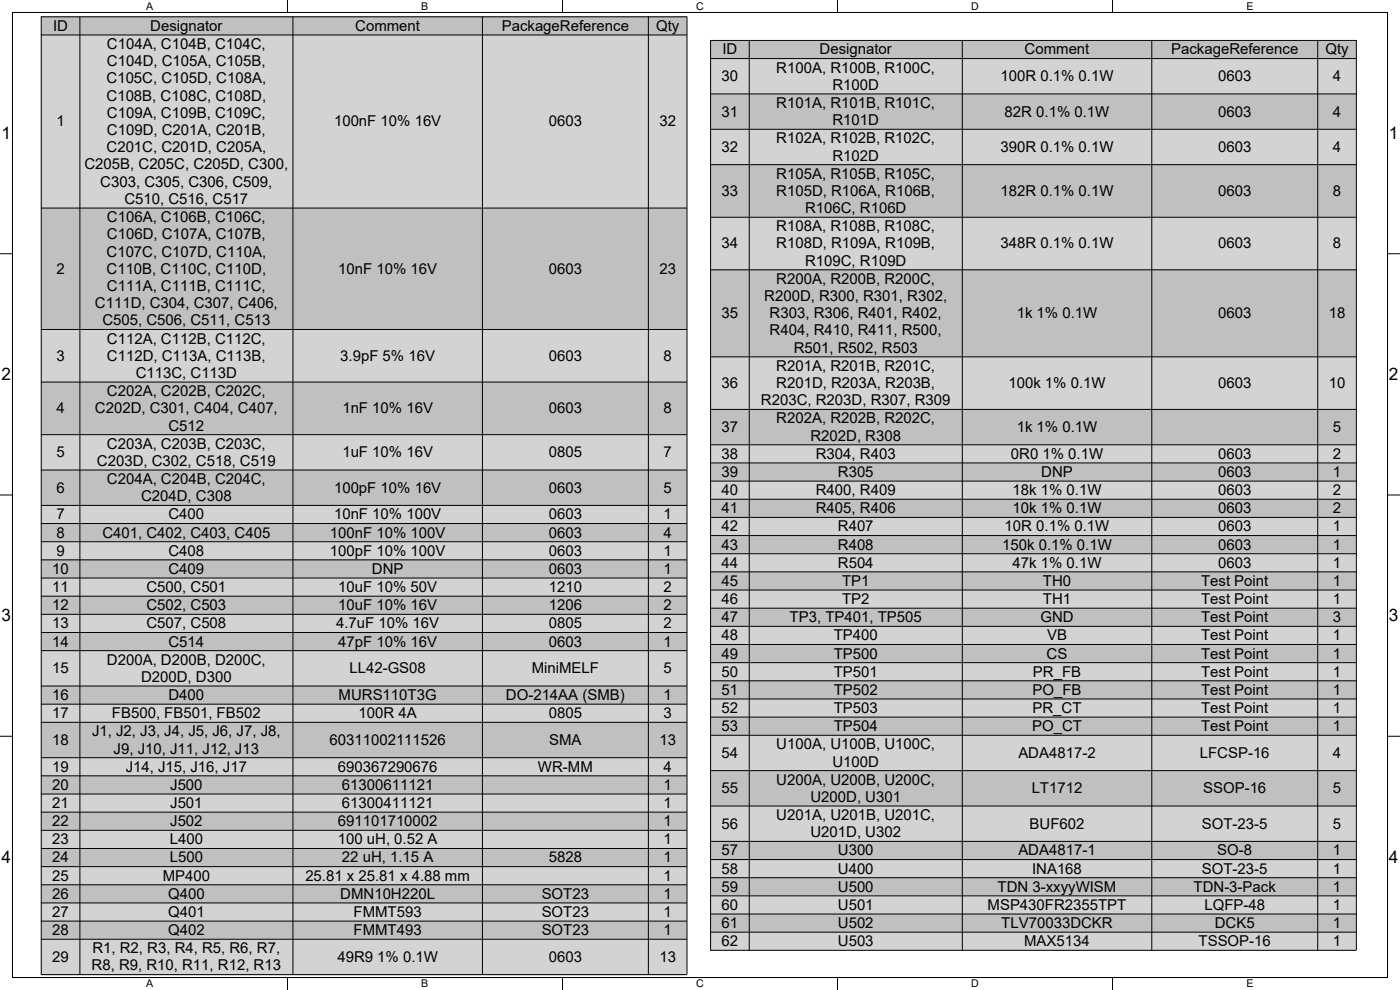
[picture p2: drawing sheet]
<svg xmlns="http://www.w3.org/2000/svg" width="297mm" height="210mm" viewBox="0 0 297 210" stroke-linecap="round" stroke-linejoin="round" font-family="sans-serif">
<path d="M2.6 2.6h291.8v204.8h-291.8z" fill="#fff" stroke="#000" stroke-width=".21"/>
<g fill="none" stroke="#000" stroke-width=".21">
<path d="M61 0v2.6M119.3 0v2.6M177.7 0v2.6M236 0v2.6M0 53.8h2.6M294.4 53.8h2.6M0 105h2.6M294.4 105h2.6M0 156.2h2.6M294.4 156.2h2.6M61 207.4v2.6M119.3 207.4v2.6"/>
<path d="M177.7 207.4v2.6M236 207.4v2.6"/>
</g>
<path d="M8.7 3.6h137v3.8h-137z" fill="#c0c0c0"/>
<path d="M8.7 7.4h137v36.7h-137z" fill="#d3d3d3"/>
<path d="M8.7 44.1h137v25.8h-137z" fill="#c0c0c0"/>
<path d="M8.7 69.9h137v11.1h-137z" fill="#d3d3d3"/>
<path d="M8.7 81h137v11.2h-137z" fill="#c0c0c0"/>
<path d="M8.7 92.2h137v7.5h-137z" fill="#d3d3d3"/>
<path d="M8.7 99.7h137v7.5h-137z" fill="#c0c0c0"/>
<path d="M8.7 107.2h137v3.9h-137z" fill="#d3d3d3"/>
<path d="M8.7 111.1h137v3.8h-137z" fill="#c0c0c0"/>
<path d="M8.7 114.9h137v3.9h-137z" fill="#d3d3d3"/>
<path d="M8.7 118.8h137v3.8h-137z" fill="#c0c0c0"/>
<path d="M8.7 122.6h137v3.9h-137z" fill="#d3d3d3"/>
<path d="M8.7 126.5h137v3.8h-137z" fill="#c0c0c0"/>
<path d="M8.7 130.3h137v3.9h-137z" fill="#d3d3d3"/>
<path d="M8.7 134.2h137v3.8h-137z" fill="#c0c0c0"/>
<path d="M8.7 138h137v7.5h-137z" fill="#d3d3d3"/>
<path d="M8.7 145.5h137v3.9h-137z" fill="#c0c0c0"/>
<path d="M8.7 149.4h137v3.8h-137z" fill="#d3d3d3"/>
<path d="M8.7 153.2h137v7.5h-137z" fill="#c0c0c0"/>
<path d="M8.7 160.7h137v3.9h-137z" fill="#d3d3d3"/>
<path d="M8.7 164.6h137v3.8h-137z" fill="#c0c0c0"/>
<path d="M8.7 168.4h137v3.9h-137z" fill="#d3d3d3"/>
<path d="M8.7 172.3h137v3.8h-137z" fill="#c0c0c0"/>
<path d="M8.7 176.1h137v3.9h-137z" fill="#d3d3d3"/>
<path d="M8.7 180h137v3.8h-137z" fill="#c0c0c0"/>
<path d="M8.7 183.8h137v3.9h-137z" fill="#d3d3d3"/>
<path d="M8.7 187.7h137v3.8h-137z" fill="#c0c0c0"/>
<path d="M8.7 191.5h137v3.9h-137z" fill="#d3d3d3"/>
<path d="M8.7 195.4h137v3.8h-137z" fill="#c0c0c0"/>
<path d="M8.7 199.2h137v7.5h-137z" fill="#d3d3d3"/>
<g fill="none" stroke="#000" stroke-width=".21">
<path d="M8.7 7.4h136.9M16.9 3.6v203M62.1 3.6v203M102.3 3.6v203M137.5 3.6v203M145.6 3.6h-136.9v203M145.7 3.6v203M8.7 44.1h136.9M8.7 69.9h136.9M8.7 81h136.9M8.7 92.2h136.9M8.7 99.7h136.9"/>
<path d="M8.7 107.2h136.9M8.7 111.1h136.9M8.7 114.9h136.9M8.7 118.8h136.9M8.7 122.6h136.9M8.7 126.5h136.9M8.7 130.3h136.9M8.7 134.2h136.9M8.7 138h136.9M8.7 145.5h136.9M8.7 149.4h136.9M8.7 153.2h136.9"/>
<path d="M8.7 160.7h136.9M8.7 164.6h136.9M8.7 168.4h136.9M8.7 172.3h136.9M8.7 176.1h136.9M8.7 180h136.9M8.7 183.8h136.9M8.7 187.7h136.9M8.7 191.5h136.9M8.7 195.4h136.9M8.7 199.2h136.9M8.7 206.7h136.9"/>
</g>
<path d="M150.7 8.6h137v3.8h-137z" fill="#c0c0c0"/>
<path d="M150.7 12.4h137v7.5h-137z" fill="#d3d3d3"/>
<path d="M150.7 19.9h137v7.5h-137z" fill="#c0c0c0"/>
<path d="M150.7 27.4h137v7.5h-137z" fill="#d3d3d3"/>
<path d="M150.7 34.9h137v11.2h-137z" fill="#c0c0c0"/>
<path d="M150.7 46.1h137v11.1h-137z" fill="#d3d3d3"/>
<path d="M150.7 57.2h137v18.5h-137z" fill="#c0c0c0"/>
<path d="M150.7 75.7h137v11.1h-137z" fill="#d3d3d3"/>
<path d="M150.7 86.8h137v7.5h-137z" fill="#c0c0c0"/>
<path d="M150.7 94.3h137v3.9h-137z" fill="#d3d3d3"/>
<path d="M150.7 98.2h137v3.9h-137z" fill="#c0c0c0"/>
<path d="M150.7 102.1h137v3.8h-137z" fill="#d3d3d3"/>
<path d="M150.7 105.9h137v3.9h-137z" fill="#c0c0c0"/>
<path d="M150.7 109.8h137v3.8h-137z" fill="#d3d3d3"/>
<path d="M150.7 113.6h137v3.9h-137z" fill="#c0c0c0"/>
<path d="M150.7 117.5h137v3.8h-137z" fill="#d3d3d3"/>
<path d="M150.7 121.3h137v3.9h-137z" fill="#c0c0c0"/>
<path d="M150.7 125.2h137v3.8h-137z" fill="#d3d3d3"/>
<path d="M150.7 129h137v3.9h-137z" fill="#c0c0c0"/>
<path d="M150.7 132.9h137v3.8h-137z" fill="#d3d3d3"/>
<path d="M150.7 136.7h137v3.9h-137z" fill="#c0c0c0"/>
<path d="M150.7 140.6h137v3.8h-137z" fill="#d3d3d3"/>
<path d="M150.7 144.4h137v3.9h-137z" fill="#c0c0c0"/>
<path d="M150.7 148.3h137v3.8h-137z" fill="#d3d3d3"/>
<path d="M150.7 152.1h137v3.9h-137z" fill="#c0c0c0"/>
<path d="M150.7 156h137v7.5h-137z" fill="#d3d3d3"/>
<path d="M150.7 163.5h137v7.5h-137z" fill="#c0c0c0"/>
<path d="M150.7 171h137v7.5h-137z" fill="#d3d3d3"/>
<path d="M150.7 178.5h137v3.8h-137z" fill="#c0c0c0"/>
<path d="M150.7 182.3h137v3.9h-137z" fill="#d3d3d3"/>
<path d="M150.7 186.2h137v3.8h-137z" fill="#c0c0c0"/>
<path d="M150.7 190h137v3.9h-137z" fill="#d3d3d3"/>
<path d="M150.7 193.9h137v3.8h-137z" fill="#c0c0c0"/>
<path d="M150.7 197.7h137v3.9h-137z" fill="#d3d3d3"/>
<g fill="none" stroke="#000" stroke-width=".21">
<path d="M150.7 12.4h136.9M150.7 19.9h136.9M158.9 8.6v192.9M204.1 8.6v192.9M244.3 8.6v192.9M279.5 8.6v192.9M287.6 8.6h-136.9v192.9M287.7 8.6v192.9M150.7 27.4h136.9M150.7 34.9h136.9M150.7 46.1h136.9M150.7 57.2h136.9"/>
<path d="M150.7 75.7h136.9M150.7 86.8h136.9M150.7 94.3h136.9M150.7 98.2h136.9M150.7 102.1h136.9M150.7 105.9h136.9M150.7 109.8h136.9M150.7 113.6h136.9M150.7 117.5h136.9M150.7 121.3h136.9M150.7 125.2h136.9M150.7 129h136.9"/>
<path d="M150.7 132.9h136.9M150.7 136.7h136.9M150.7 140.6h136.9M150.7 144.4h136.9M150.7 148.3h136.9M150.7 152.1h136.9M150.7 156h136.9M150.7 163.5h136.9M150.7 171h136.9M150.7 178.5h136.9M150.7 182.3h136.9M150.7 186.2h136.9"/>
<path d="M150.7 190h136.9M150.7 193.9h136.9M150.7 197.7h136.9M150.7 201.6h136.9"/>
</g>
</svg>
